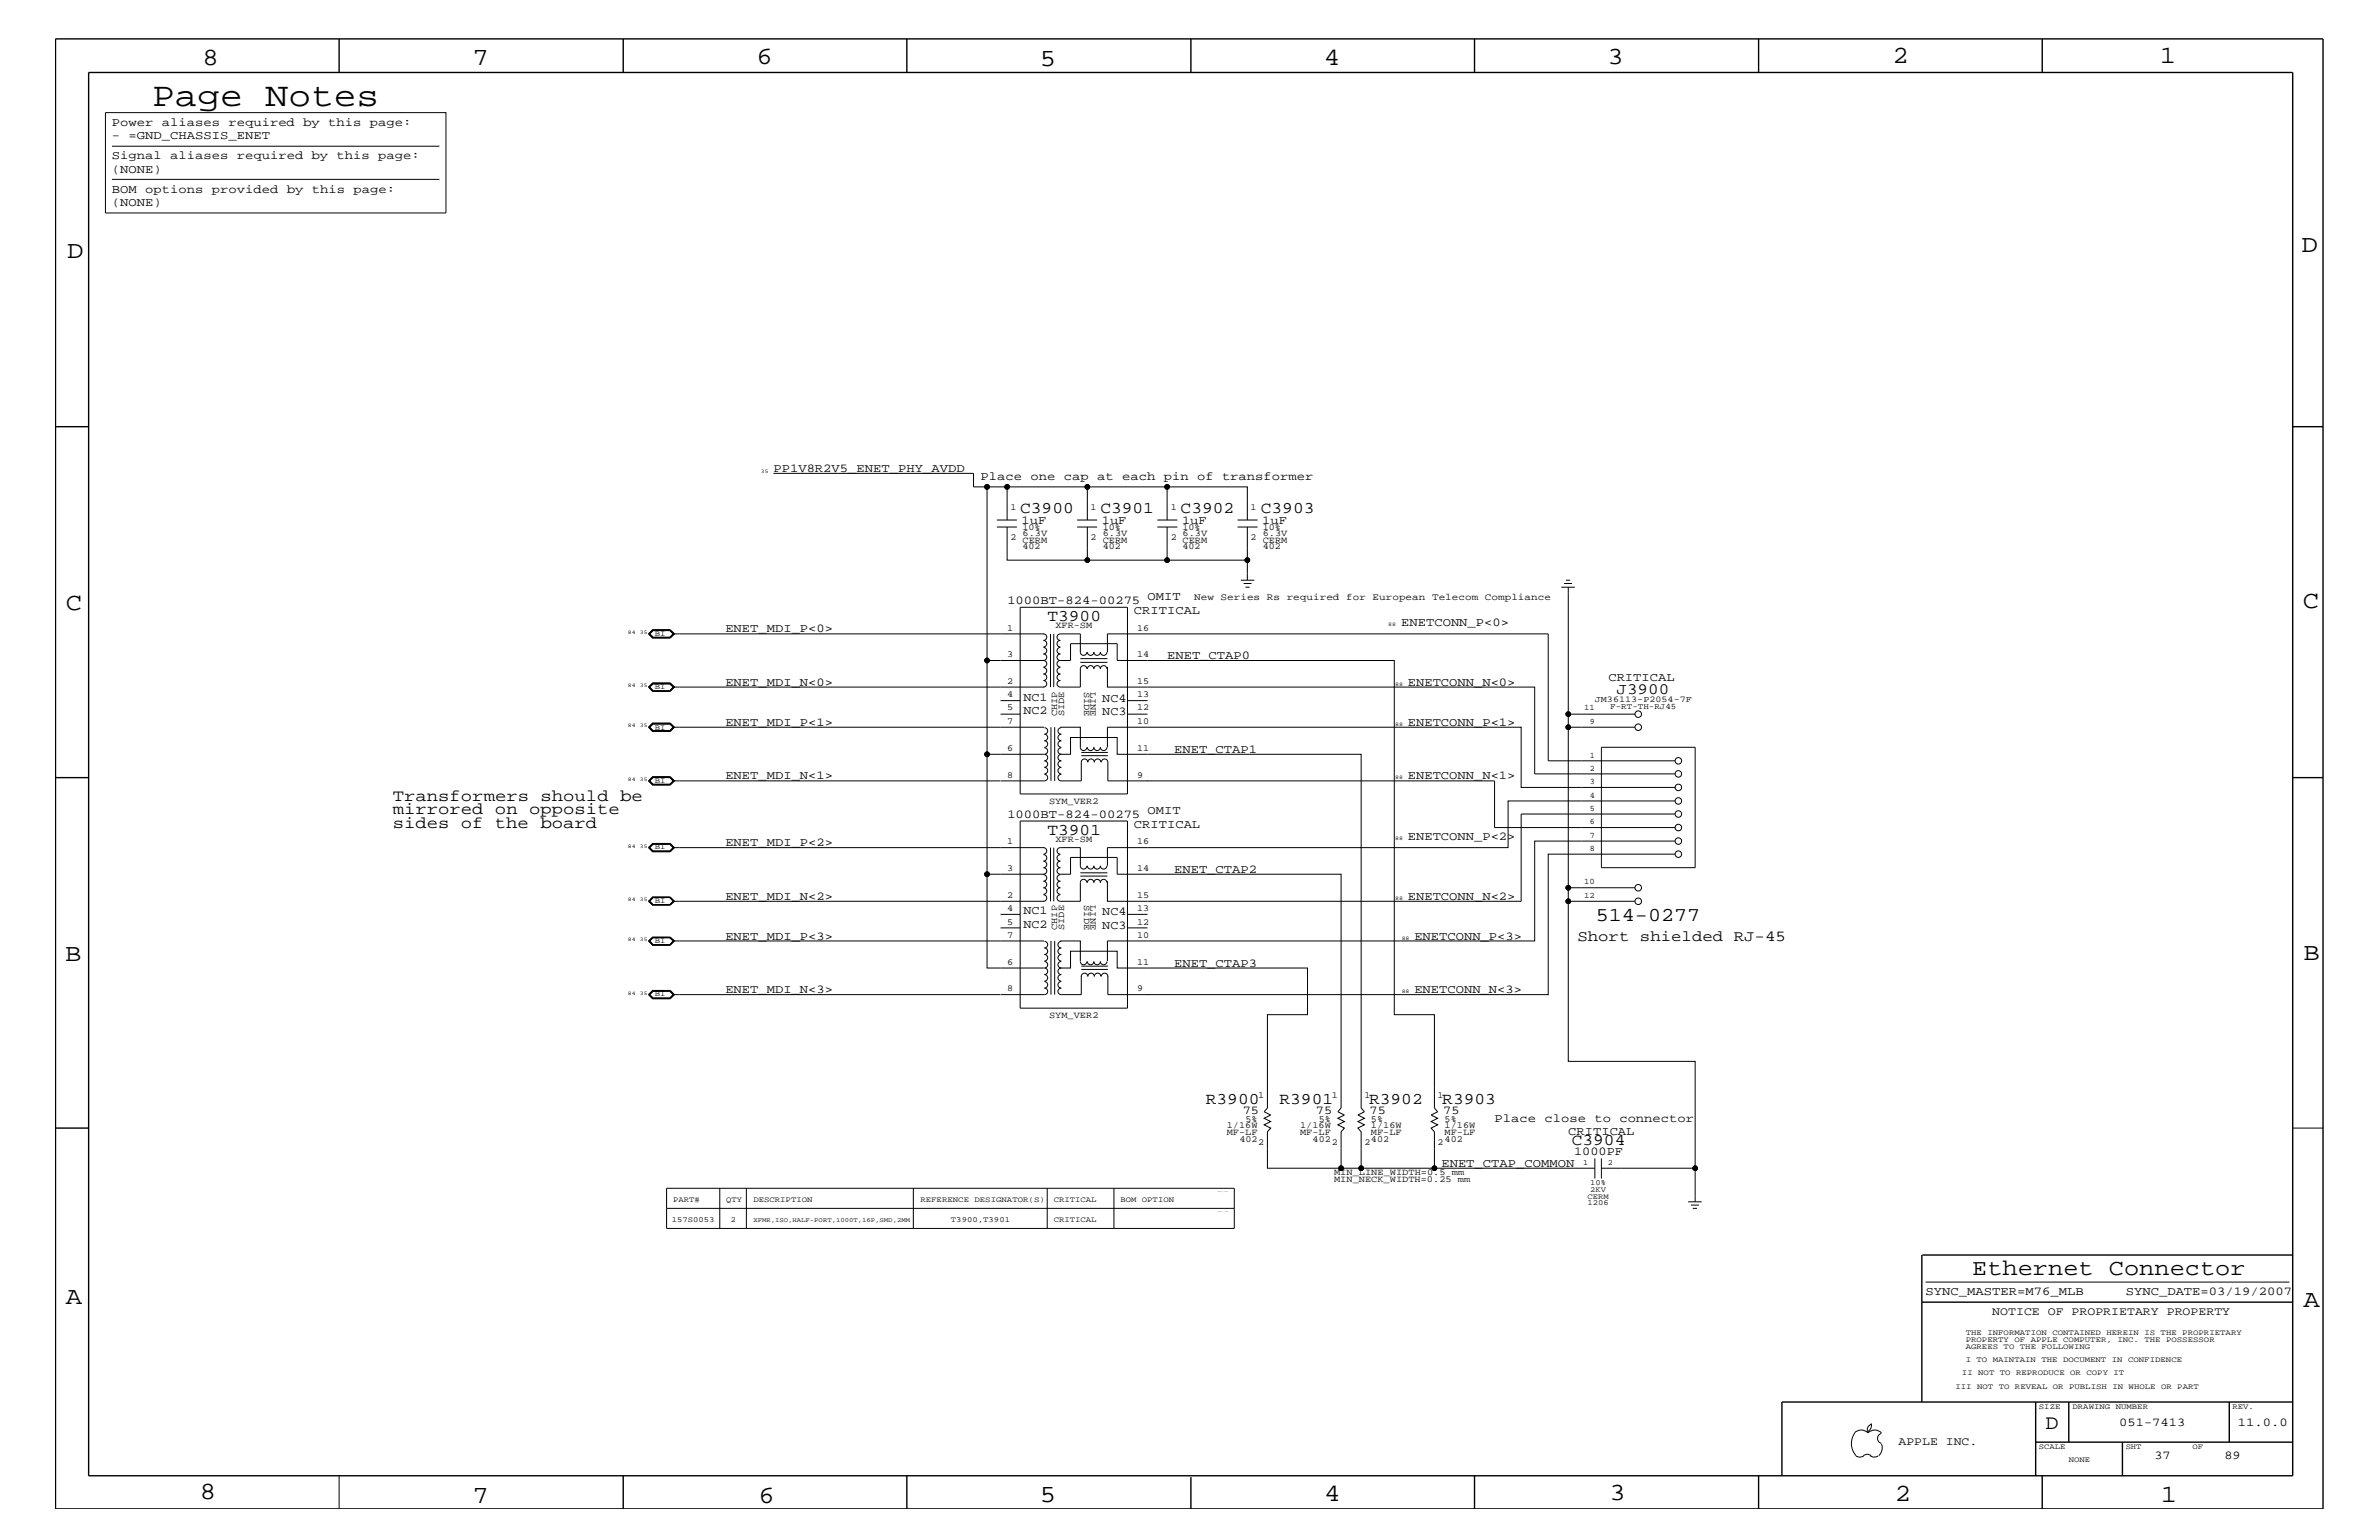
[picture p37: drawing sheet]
<svg xmlns="http://www.w3.org/2000/svg" width="432mm" height="279mm" viewBox="0 0 432 279" stroke-linecap="round" stroke-linejoin="round" font-family="sans-serif">
<defs><g id="words">
<text font-size="6.2" x="27.6" y="19.2">Page Notes</text>
<g font-size="4.5">
<text x="36.7" y="11.7">8</text>
<text x="85.8" y="11.7">7</text>
<text x="137.3" y="11.5">6</text>
<text x="240.3" y="11.7">4</text>
<text x="291.8" y="11.5">3</text>
<text x="343.5" y="11.5">2</text>
<text x="392" y="11.5">1</text>
<text x="188.7" y="12.1">5</text>
<text x="12.2" y="46.8">D</text>
<text x="417.7" y="45.7">D</text>
<text x="11.9" y="110.6">C</text>
<text x="418" y="110.3">C</text>
<text x="11.9" y="174.3">B</text>
<text x="418.1" y="174.2">B</text>
<text x="11.9" y="236.7">A</text>
<text x="418.1" y="237.1">A</text>
<text x="36.2" y="271.9">8</text>
<text x="85.8" y="272.7">7</text>
<text x="137.7" y="272.7">6</text>
<text x="188.7" y="272.5">5</text>
<text x="240.4" y="272.3">4</text>
<text x="292.1" y="272.2">3</text>
<text x="343.9" y="272.3">2</text>
<text x="392.2" y="272.6">1</text>
</g>
<text font-size="4.1" x="358" y="231.3">Ethernet Connector</text>
<text font-size="3.7" x="371.3" y="259.3">D</text>
<text font-size="3.6" x="289.6" y="167.1">514-0277</text>
<g font-size="3">
<text x="185.2" y="93.2">C3900</text>
<text x="199.7" y="93.2">C3901</text>
<text x="214.3" y="93.2">C3902</text>
<text x="228.9" y="93.2">C3903</text>
<text x="190.1" y="112.7">T3900</text>
<text x="71.3" y="147.7">mirrored on opposite</text>
<text x="71.3" y="145.3">Transformers should be</text>
<text x="71.3" y="150.1">sides of the board</text>
<text x="190.1" y="151.5">T3901</text>
<text x="218.9" y="200.3">R3900</text>
<text x="232.2" y="200.3">R3901</text>
<text x="248.5" y="200.3">R3902</text>
<text x="261.8" y="200.3">R3903</text>
<text x="285.3" y="207.7">C3904</text>
</g>
<text font-size="2.9" x="293.4" y="125.9">J3900</text>
<text font-size="2.8" x="286.3" y="170.7">Short shielded RJ-45</text>
<g font-size="2.2">
<text x="20.3" y="22.9">Power aliases required by this page:</text>
<text x="20.3" y="25.3">- =GND_CHASSIS_ENET</text>
<text x="20.3" y="28.9">Signal aliases required by this page:</text>
<text x="20.3" y="31.4">(NONE)</text>
<text x="20.3" y="35">BOM options provided by this page:</text>
<text x="20.3" y="37.4">(NONE)</text>
<text x="140.4" y="85.6">PP1V8R2V5_ENET_PHY_AVDD</text>
<text x="178" y="87.1">Place one cap at each pin of transformer</text>
<text x="185.4" y="95">1uF</text>
<text x="200" y="95">1uF</text>
<text x="214.5" y="95">1uF</text>
<text x="229.1" y="95">1uF</text>
<text x="182.8" y="109.5">1000BT-824-00275</text>
<text x="205.8" y="111.4">CRITICAL</text>
<text x="208.3" y="108.9">OMIT</text>
<text x="254.3" y="113.6">ENETCONN_P&lt;0&gt;</text>
<text x="131.7" y="114.8">ENET_MDI_P&lt;0&gt;</text>
<text x="211.8" y="119.6">ENET_CTAP0</text>
<text x="131.7" y="124.4">ENET_MDI_N&lt;0&gt;</text>
<text x="255.5" y="124.4">ENETCONN_N&lt;0&gt;</text>
<text x="291.9" y="123.5">CRITICAL</text>
<text x="131.7" y="131.7">ENET_MDI_P&lt;1&gt;</text>
<text x="185.8" y="129.6">NC2</text>
<text x="185.8" y="127.1">NC1</text>
<text x="200.1" y="129.7">NC3</text>
<text x="200.1" y="127.3">NC4</text>
<text x="255.5" y="131.7">ENETCONN_P&lt;1&gt;</text>
<text x="213.1" y="136.6">ENET_CTAP1</text>
<text x="131.7" y="141.4">ENET_MDI_N&lt;1&gt;</text>
<text x="255.5" y="141.4">ENETCONN_N&lt;1&gt;</text>
<text x="182.8" y="148.4">1000BT-824-00275</text>
<text x="208.3" y="147.7">OMIT</text>
<text x="131.7" y="153.5">ENET_MDI_P&lt;2&gt;</text>
<text x="205.8" y="150.1">CRITICAL</text>
<text x="255.5" y="152.3">ENETCONN_P&lt;2&gt;</text>
<text x="213.1" y="158.4">ENET_CTAP2</text>
<text x="131.7" y="163.3">ENET_MDI_N&lt;2&gt;</text>
<text x="185.8" y="165.9">NC1</text>
<text x="200.1" y="166.1">NC4</text>
<text x="255.5" y="163.3">ENETCONN_N&lt;2&gt;</text>
<text x="131.7" y="170.5">ENET_MDI_P&lt;3&gt;</text>
<text x="185.8" y="168.3">NC2</text>
<text x="200.1" y="168.5">NC3</text>
<text x="256.7" y="170.5">ENETCONN_P&lt;3&gt;</text>
<text x="213.1" y="175.4">ENET_CTAP3</text>
<text x="131.7" y="180.2">ENET_MDI_N&lt;3&gt;</text>
<text x="256.7" y="180.2">ENETCONN_N&lt;3&gt;</text>
<text x="225.6" y="202.1">75</text>
<text x="238.8" y="202.1">75</text>
<text x="248.6" y="202.1">75</text>
<text x="262" y="202.1">75</text>
<text x="271.3" y="203.5">Place close to connector</text>
<text x="284.6" y="205.9">CRITICAL</text>
<text x="285.7" y="209.6">1000PF</text>
<text x="261.6" y="211.7">ENET_CTAP_COMMON</text>
<text x="349.5" y="235">SYNC_MASTER=M76_MLB</text>
<text x="385.8" y="235">SYNC_DATE=03/19/2007</text>
<text x="384.6" y="258.7">051-7413</text>
<text x="406.2" y="258.7">11.0.0</text>
<text x="391" y="264.7">37</text>
<text x="403.7" y="264.7">89</text>
</g>
<g font-size="2.1">
<text x="361.6" y="238.6">NOTICE OF PROPRIETARY PROPERTY</text>
<text x="344.6" y="262.2">APPLE INC.</text>
</g>
<text font-size="1.8" x="216.7" y="108.9">New Series Rs required for European Telecom Compliance</text>
<g font-size="1.7">
<text x="183.4" y="92.6">1</text>
<text x="198" y="92.6">1</text>
<text x="212.5" y="92.6">1</text>
<text x="227" y="92.6">1</text>
<text x="183.4" y="98">2</text>
<text x="185.6" y="99.7">402</text>
<text x="185.6" y="96.2">10%</text>
<text x="185.6" y="97.3">6.3V</text>
<text x="185.6" y="98.5">CERM</text>
<text x="198" y="98">2</text>
<text x="200.2" y="98.5">CERM</text>
<text x="200.2" y="96.2">10%</text>
<text x="200.2" y="99.7">402</text>
<text x="200.2" y="97.3">6.3V</text>
<text x="212.5" y="98">2</text>
<text x="214.6" y="97.3">6.3V</text>
<text x="214.6" y="99.7">402</text>
<text x="214.6" y="98.5">CERM</text>
<text x="214.6" y="96.2">10%</text>
<text x="227" y="98">2</text>
<text x="229.2" y="99.7">402</text>
<text x="229.2" y="98.5">CERM</text>
<text x="229.2" y="97.3">6.3V</text>
<text x="229.2" y="96.2">10%</text>
<text x="191.6" y="114">XFR-SM</text>
<text x="182.8" y="114.4">1</text>
<text x="182.8" y="119.2">3</text>
<text x="206.4" y="119.2">14</text>
<text x="206.4" y="114.4">16</text>
<text x="182.8" y="124.1">2</text>
<text x="196.8" y="125.5" transform="rotate(90 196.8 125.5)">SIDE</text>
<text x="198" y="125.5" transform="rotate(90 198 125.5)">LINE</text>
<text x="206.4" y="124.1">15</text>
<text x="182.8" y="131.3">7</text>
<text x="182.8" y="126.5">4</text>
<text x="182.8" y="128.9">5</text>
<text x="191.9" y="129.9" transform="rotate(-90 191.9 129.9)">CHIP</text>
<text x="193.1" y="129.9" transform="rotate(-90 193.1 129.9)">SIDE</text>
<text x="206.4" y="131.3">10</text>
<text x="206.4" y="128.9">12</text>
<text x="206.4" y="126.5">13</text>
<text x="182.8" y="136.2">6</text>
<text x="206.4" y="136.2">11</text>
<text x="182.8" y="141.1">8</text>
<text x="206.4" y="141.1">9</text>
<text x="190.4" y="145.9">SYM_VER2</text>
<text x="182.8" y="153.2">1</text>
<text x="191.6" y="152.9">XFR-SM</text>
<text x="206.4" y="153.2">16</text>
<text x="182.8" y="158">3</text>
<text x="206.4" y="158">14</text>
<text x="182.8" y="162.8">2</text>
<text x="182.8" y="165.3">4</text>
<text x="182.8" y="167.8">5</text>
<text x="196.8" y="164.2" transform="rotate(90 196.8 164.2)">SIDE</text>
<text x="198" y="164.2" transform="rotate(90 198 164.2)">LINE</text>
<text x="206.4" y="162.8">15</text>
<text x="206.4" y="167.8">12</text>
<text x="206.4" y="165.3">13</text>
<text x="182.8" y="170.1">7</text>
<text x="191.9" y="168.7" transform="rotate(-90 191.9 168.7)">CHIP</text>
<text x="193.1" y="168.7" transform="rotate(-90 193.1 168.7)">SIDE</text>
<text x="206.4" y="170.1">10</text>
<text x="182.8" y="175">6</text>
<text x="182.8" y="179.9">8</text>
<text x="206.4" y="175">11</text>
<text x="206.4" y="179.9">9</text>
<text x="190.4" y="184.7">SYM_VER2</text>
<text x="226.1" y="203.5">5%</text>
<text x="228.3" y="199.2">1</text>
<text x="239.4" y="203.5">5%</text>
<text x="241.7" y="199.2">1</text>
<text x="247.6" y="199.2">1</text>
<text x="248.8" y="203.5">5%</text>
<text x="260.9" y="199.2">1</text>
<text x="262.2" y="203.5">5%</text>
<text x="222.7" y="205.9">MF-LF</text>
<text x="222.7" y="204.7">1/16W</text>
<text x="225" y="207.1">402</text>
<text x="228.3" y="207.7">2</text>
<text x="236" y="205.9">MF-LF</text>
<text x="236" y="204.7">1/16W</text>
<text x="238.3" y="207.1">402</text>
<text x="241.7" y="207.7">2</text>
<text x="247.6" y="207.7">2</text>
<text x="248.8" y="207.1">402</text>
<text x="248.8" y="205.9">MF-LF</text>
<text x="248.8" y="204.7">1/16W</text>
<text x="260.9" y="207.7">2</text>
<text x="262.2" y="204.7">1/16W</text>
<text x="262.2" y="207.1">402</text>
<text x="262.2" y="205.9">MF-LF</text>
<text x="242.1" y="214.4">MIN_NECK_WIDTH=0.25 mm</text>
<text x="242.1" y="213.2">MIN_LINE_WIDTH=0.5 mm</text>
</g>
<text font-size="1.6" x="289.5" y="127.4">JM36113-P2054-7F</text>
<g font-size="1.5">
<text x="287.5" y="128.9">11</text>
<text x="288.5" y="131.3">9</text>
<text x="292.3" y="128.6">F-RT-TH-RJ45</text>
<text x="288.5" y="137.4">1</text>
<text x="288.5" y="139.8">2</text>
<text x="288.5" y="142.3">3</text>
<text x="288.5" y="144.7">4</text>
<text x="288.5" y="147.1">5</text>
<text x="288.5" y="149.5">6</text>
<text x="288.5" y="152">7</text>
<text x="288.5" y="154.4">8</text>
<text x="287.5" y="160.5">10</text>
<text x="287.5" y="162.8">12</text>
</g>
<g font-size="1.4">
<text x="118.9" y="115.3">BI</text>
<text x="118.9" y="125.1">BI</text>
<text x="118.9" y="132.4">BI</text>
<text x="118.9" y="142">BI</text>
<text x="118.9" y="154.1">BI</text>
<text x="118.9" y="163.9">BI</text>
<text x="118.9" y="171.1">BI</text>
<text x="118.9" y="180.8">BI</text>
<text x="287.4" y="211.4">1</text>
<text x="288.6" y="215">10%</text>
<text x="291.8" y="211.4">2</text>
<text x="121.9" y="221.7">157S0053</text>
<text x="122.2" y="218">PART#</text>
<text x="131.8" y="218">QTY</text>
<text x="132.6" y="221.7">2</text>
<text x="136.7" y="218">DESCRIPTION</text>
<text x="167" y="218">REFERENCE DESIGNATOR(S)</text>
<text x="172.6" y="221.7">T3900,T3901</text>
<text x="191.3" y="218">CRITICAL</text>
<text x="191.3" y="221.7">CRITICAL</text>
<text x="203.4" y="218">BOM OPTION</text>
<text x="288.1" y="218.6">1206</text>
<text x="288.1" y="217.5">CERM</text>
<text x="288.6" y="216.2">2KV</text>
<text x="356.8" y="242.3">THE INFORMATION CONTAINED HEREIN IS THE PROPRIETARY</text>
<text x="356.8" y="243.5">PROPERTY OF APPLE COMPUTER, INC. THE POSSESSOR</text>
<text x="356.8" y="244.7">AGREES TO THE FOLLOWING</text>
<text x="354.9" y="252">III NOT TO REVEAL OR PUBLISH IN WHOLE OR PART</text>
<text x="356.1" y="249.5">II NOT TO REPRODUCE OR COPY IT</text>
<text x="356.8" y="247.1">I TO MAINTAIN THE DOCUMENT IN CONFIDENCE</text>
<text x="370.1" y="255.6">SIZE</text>
<text x="376.2" y="255.6">DRAWING NUMBER</text>
<text x="405.2" y="255.6">REV.</text>
<text x="370.1" y="262.9">SCALE</text>
<text x="385.8" y="262.9">SHT</text>
<text x="397.9" y="262.9">OF</text>
<text x="375.5" y="265.3">NONE</text>
</g>
<text font-size="1.2" x="136.7" y="221.7">XFMR,ISO,HALF-PORT,1000T,16P,SMD,2MM</text>
<g font-size="1">
<text x="138.1" y="85.9">35</text>
<text x="252" y="113.6">88</text>
<text x="114" y="115">84</text>
<text x="116.2" y="115">35</text>
<text x="114" y="124.7">84</text>
<text x="116.2" y="124.7">35</text>
<text x="253.2" y="124.4">88</text>
<text x="114" y="131.9">84</text>
<text x="116.2" y="131.9">35</text>
<text x="253.2" y="131.7">88</text>
<text x="114" y="141.7">84</text>
<text x="116.2" y="141.7">35</text>
<text x="253.2" y="141.4">88</text>
<text x="114" y="153.8">84</text>
<text x="116.2" y="153.8">35</text>
<text x="253.2" y="152.3">88</text>
<text x="114" y="163.5">84</text>
<text x="116.2" y="163.5">35</text>
<text x="253.2" y="163.3">88</text>
<text x="114" y="170.7">84</text>
<text x="116.2" y="170.7">35</text>
<text x="254.4" y="170.5">88</text>
<text x="114" y="180.5">84</text>
<text x="116.2" y="180.5">35</text>
<text x="254.4" y="180.2">88</text>
</g>
</g></defs>
<g fill="none" stroke="#000" stroke-width=".18">
<path d="M19.1 20.4h61.8v18.2h-61.8zM20.3 32.5h59.5M20.3 26.5h59.5M140.4 85.9h36.3v2.4h6.1M179.2 88.3v31.5M180.9 95.6h3.7M180.9 94.3h3.7M182.8 94.3v-6h14.6v6M182.8 95.6v6h14.6M195.5 95.6h3.6M195.5 94.3h3.6M197.4 95.6v6h14.4"/>
<path d="M197.4 88.3h14.4M210.1 95.6h3.6M210.1 94.3h3.6M211.8 94.3v-6h14.6v6M211.8 95.6v6M224.6 95.6h3.7M224.6 94.3h3.7M226.4 95.6v9.7M117.9 115l.6-.6h3.1l.6 .6-.6 .6h-3.1zM118.4 114.2h3.3l.7 .8-.7 .8h-3.3l-.7-.8zM121.6 114.3h-3.1l-.6 .7 .6 .7h3.1M121.6 114.3h-3.2l-.6 .7 .6 .7h3.2"/>
<path d="M121.6 114.3l.7 .7-.7 .7M122.2 115h67.3M185.2 110.2h19.4v33.8h-19.4zM189.4 117.5a.59 .59 0 0 1 .6 .6 .59 .59 0 0 1-.6 .5 .59 .59 0 0 1 .6 .6 .59 .59 0 0 1-.6 .6 .59 .59 0 0 1 .6 .6 .59 .59 0 0 1-.6 .6M189.4 115a.59 .59 0 0 1 .6 .6 .59 .59 0 0 1-.6 .6 .59 .59 0 0 1 .6 .6 .59 .59 0 0 1-.6 .6M189.5 119.8h-10.3v17h10.3M190.7 115v9.7M191.3 115v9.7M192.4 119.8h1.9v-3h8.5v3h50.3v64.3h7.3v16.9l.5 .7-1.1 .6 1.1 .6-1.1 .6 1.1 .6-1.1 .6 .6 .6v6.6h29.1M192.4 119.8a.59 .59 0 0 0-.5 .6 .59 .59 0 0 0 .6 .6M192.4 117.5a.59 .59 0 0 0-.5 .6 .59 .59 0 0 0 .6 .5 .59 .59 0 0 0-.6 .6 .59 .59 0 0 0 .6 .6M192.5 117.4a.59 .59 0 0 1-.6-.6 .59 .59 0 0 1 .6-.6 .59 .59 0 0 1-.6-.6 .59 .59 0 0 1 .5-.6h3.7v3.3a.59 .59 0 0 0 .6 .6 .59 .59 0 0 0 .6-.6"/>
<path d="M196.1 119.5h4.9M197.4 118.3a.59 .59 0 0 0 .6 .6 .59 .59 0 0 0 .5-.6 .59 .59 0 0 0 .6 .6 .59 .59 0 0 0 .6-.6 .59 .59 0 0 0 .6 .6 .59 .59 0 0 0 .6-.6M201 118.3v-3.3h80v23h23M211.8 101.6h14.6M225.2 105.3h2.5M225.7 105.9h1.5M226.1 106.5h.7M283.4 106.5h2.4M283.9 105.9h1.4M284.2 105.3h.8M284.6 106.5v23.1h12.2M117.7 124.7l.7-.8h3.3l.7 .8-.7 .7h-3.3z"/>
<path d="M117.7 131.9l.7-.7h3.3l.7 .7-.7 .8h-3.3zM117.8 124.7l.6-.7h3.2l.7 .7-.7 .7h-3.2zM117.8 131.9l.6-.6h3.2l.7 .6-.7 .8h-3.2zM117.9 131.9l.6-.6h3.1l.7 .6-.7 .7h-3.1zM117.9 131.9l.6-.6h3.1l.6 .6-.6 .6h-3.1zM121.6 124.1h-3.1l-.6 .6 .6 .6h3.1M121.6 124.1l.7 .6-.7 .6M121.6 124.1l.6 .6-.6 .6M122.2 124.7h67.3M122.2 131.9h67.3M179.2 136.8v21.8M181.6 129.6h3.6"/>
<path d="M181.6 127.1h3.6M189.4 121.1a.59 .59 0 0 1 .6 .6 .59 .59 0 0 1-.6 .6 .59 .59 0 0 1 .6 .6 .59 .59 0 0 1-.6 .6 .59 .59 0 0 1 .6 .6 .59 .59 0 0 1-.6 .6M189.6 135.7a.59 .59 0 0 1 .6 .6 .59 .59 0 0 1-.6 .5 .59 .59 0 0 1 .6 .6 .59 .59 0 0 1-.6 .6 .59 .59 0 0 1 .6 .6 .59 .59 0 0 1-.6 .6 .59 .59 0 0 1 .6 .6 .59 .59 0 0 1-.6 .6M189.6 132a.59 .59 0 0 1 .6 .6 .59 .59 0 0 1-.6 .6 .59 .59 0 0 1 .6 .6 .59 .59 0 0 1-.6 .6 .59 .59 0 0 1 .6 .6 .59 .59 0 0 1-.6 .6M190.8 131.9v9.8M191.4 131.9v9.8M192.4 136.8h1.9v-3h8.5v3h44.3v64.2l.6 .7-1.2 .6 1.2 .6-1.2 .6 1.2 .6-1.2 .6 .6 .6v6.6h13.3M192.4 131.9h3.7v3.7a.59 .59 0 0 0 .6 .6 .59 .59 0 0 0 .6-.6M192.4 121.1a.59 .59 0 0 0-.5 .6 .59 .59 0 0 0 .6 .6 .59 .59 0 0 0-.6 .6 .59 .59 0 0 0 .6 .6 .59 .59 0 0 0-.6 .6 .59 .59 0 0 0 .6 .6h3.6v-3.3a.59 .59 0 0 1 .6-.6 .59 .59 0 0 1 .6 .6M192.6 135.7a.59 .59 0 0 0-.6 .6 .59 .59 0 0 0 .6 .5 .59 .59 0 0 0-.6 .6 .59 .59 0 0 0 .6 .6 .59 .59 0 0 0-.6 .6 .59 .59 0 0 0 .6 .6 .59 .59 0 0 0-.6 .6 .59 .59 0 0 0 .6 .6M192.6 132a.59 .59 0 0 0-.6 .6 .59 .59 0 0 0 .6 .6 .59 .59 0 0 0-.6 .6 .59 .59 0 0 0 .6 .6 .59 .59 0 0 0-.6 .6 .59 .59 0 0 0 .6 .6M196.1 120.2h4.9"/>
<path d="M196.3 136.5h4.8M196.3 137.1h4.8M197.4 135.6a.59 .59 0 0 0 .6 .6 .59 .59 0 0 0 .5-.6 .59 .59 0 0 0 .6 .6 .59 .59 0 0 0 .6-.6 .59 .59 0 0 0 .6 .6 .59 .59 0 0 0 .6-.6M197.4 121.4a.59 .59 0 0 1 .6-.6 .59 .59 0 0 1 .5 .6 .59 .59 0 0 1 .6-.6 .59 .59 0 0 1 .6 .6 .59 .59 0 0 1 .6-.6 .59 .59 0 0 1 .6 .6M199.8 138.3a.59 .59 0 0 0-.6-.6 .59 .59 0 0 0-.6 .6 .59 .59 0 0 0-.6-.6 .59 .59 0 0 0-.6 .6 .59 .59 0 0 0-.5-.6 .59 .59 0 0 0-.6 .6v3.4h-3.7a.59 .59 0 0 1-.6-.6 .59 .59 0 0 1 .6-.6M199.9 138.3a.59 .59 0 0 1 .6-.6 .59 .59 0 0 1 .6 .6v3.4h70.2v8.4h32.7M201 121v3.7h77.6v15.7h25.4M201 135.6v-3.7h75.1v11h27.9M204.6 129.6h3.7M204.6 127.1h3.7M284.6 129.6v2.3h12.2M284.6 131.9v29.2h12.2"/>
<path d="M290.7 135.6h17v21.8h-17zM117.7 153.8l.7-.8h3.3l.7 .8-.7 .7h-3.3zM117.9 141.7l.6-.6h3.1l.6 .6-.6 .6h-3.1zM117.9 153.8l.6-.6h3.1l.6 .6-.6 .6h-3.1zM118.4 140.9h3.3l.7 .8-.7 .7h-3.3l-.7-.7zM121.6 141h-3.1l-.6 .7 .6 .7h3.1M121.6 141h-3.2l-.6 .7 .6 .7h3.2M121.6 141l.7 .7-.7 .7M121.6 153.1h-3.1l-.6 .7 .6 .7h3.1M121.6 153.1h-3.2l-.6 .7 .6 .7h3.2M121.6 153.1l.7 .7-.7 .7M122.2 141.7h59.4"/>
<path d="M122.2 153.8h67.3M185.2 149h19.4v33.9h-19.4zM189.4 158.7a.59 .59 0 0 1 .6 .6 .59 .59 0 0 1-.6 .6 .59 .59 0 0 1 .6 .6 .59 .59 0 0 1-.6 .6 .59 .59 0 0 1 .6 .6 .59 .59 0 0 1-.6 .5M189.4 155.1a.59 .59 0 0 1 .6 .5 .59 .59 0 0 1-.6 .6 .59 .59 0 0 1 .6 .6 .59 .59 0 0 1-.6 .6 .59 .59 0 0 1 .6 .6 .59 .59 0 0 1-.6 .6M189.4 153.8a.59 .59 0 0 1 .6 .6 .59 .59 0 0 1-.6 .6M189.5 158.6h-10.3v17h10.3M189.6 140.5a.59 .59 0 0 1 .6 .6 .59 .59 0 0 1-.6 .6h-7.9M190.7 153.8v9.7M191.3 153.8v9.7M192.4 155.1a.59 .59 0 0 0-.5 .5 .59 .59 0 0 0 .6 .6 .59 .59 0 0 0-.6 .6 .59 .59 0 0 0 .6 .6 .59 .59 0 0 0-.6 .6 .59 .59 0 0 0 .6 .6h1.8v-3h8.5v3h40.6v42.4l-.6 .7 1.2 .6-1.2 .6 1.2 .6-1.2 .6 1.2 .6-.6 .6v6.6h3.7M192.4 158.7a.59 .59 0 0 0-.5 .6 .59 .59 0 0 0 .6 .6 .59 .59 0 0 0-.6 .6 .59 .59 0 0 0 .6 .6 .59 .59 0 0 0-.6 .6 .59 .59 0 0 0 .6 .5M192.5 155a.59 .59 0 0 1-.6-.6 .59 .59 0 0 1 .5-.6h3.7v3.3a.59 .59 0 0 0 .6 .6 .59 .59 0 0 0 .6-.6"/>
<path d="M196.1 158.9h4.9M196.1 158.4h4.9M197.4 157.1a.59 .59 0 0 0 .6 .6 .59 .59 0 0 0 .5-.6 .59 .59 0 0 0 .6 .6 .59 .59 0 0 0 .6-.6 .59 .59 0 0 0 .6 .6 .59 .59 0 0 0 .6-.6M304 147.7h-27.9v15.8h-75.1v-3.6M304 155h-23v25.5h-72.7M304 152.6h-25.4v18.1h-77.6v3.7M304 145.3h-30.3v8.5h-72.7v3.3M117.7 163.5l.7-.7h3.3l.7 .7-.7 .7h-3.3zM117.7 170.7l.7-.7h3.3l.7 .7-.7 .8h-3.3zM117.8 170.7l.6-.7h3.2l.7 .7-.7 .8h-3.2zM118.4 162.8h3.2l.7 .7-.7 .7h-3.2l-.6-.7zM121.6 162.8h-3.1l-.6 .7 .6 .6h3.1"/>
<path d="M121.6 162.8l.7 .7-.7 .6M121.6 162.8l.6 .7-.6 .6M121.6 170.1h-3.1l-.6 .6 .6 .7h3.1M121.6 170.1l.7 .6-.7 .7M121.6 170.1l.6 .6-.6 .7M121.6 179.8h-3.1l-.6 .7 .6 .6h3.1M121.6 179.8h-3.2l-.6 .7 .6 .6h3.2M121.6 179.8l.7 .7-.7 .6M122.2 163.5h67.3M122.2 170.7h67.3M181.6 168.3h3.6M181.6 165.9h3.6"/>
<path d="M189.4 162.3a.59 .59 0 0 1 .6 .6 .59 .59 0 0 1-.6 .6M189.6 174.4a.59 .59 0 0 1 .6 .6 .59 .59 0 0 1-.6 .6 .59 .59 0 0 1 .6 .6 .59 .59 0 0 1-.6 .6 .59 .59 0 0 1 .6 .6 .59 .59 0 0 1-.6 .6M189.6 178.1a.59 .59 0 0 1 .6 .6 .59 .59 0 0 1-.6 .6 .59 .59 0 0 1 .6 .6 .59 .59 0 0 1-.6 .6h-7.9M189.6 170.8a.59 .59 0 0 1 .6 .6 .59 .59 0 0 1-.6 .6 .59 .59 0 0 1 .6 .6 .59 .59 0 0 1-.6 .6 .59 .59 0 0 1 .6 .6 .59 .59 0 0 1-.6 .6M190.8 170.7v9.8M191.4 170.7v9.8M192.4 175.6h1.9v-3h8.5v3h34.5v8.5h-7.3v16.9l-.6 .7 1.2 .6-1.2 .6 1.2 .6-1.2 .6 1.2 .6-.6 .6v6.6h13.4M192.4 170.7h3.7v3.7M192.6 174.4a.59 .59 0 0 0-.6 .6 .59 .59 0 0 0 .6 .6 .59 .59 0 0 0-.6 .6 .59 .59 0 0 0 .6 .6 .59 .59 0 0 0-.6 .6 .59 .59 0 0 0 .6 .6M192.6 170.8a.59 .59 0 0 0-.6 .6 .59 .59 0 0 0 .6 .6 .59 .59 0 0 0-.6 .6 .59 .59 0 0 0 .6 .6 .59 .59 0 0 0-.6 .6 .59 .59 0 0 0 .6 .6M196.1 174.4a.59 .59 0 0 0 .6 .6 .59 .59 0 0 0 .6-.6M196.3 177.1v3.4h-3.7a.59 .59 0 0 1-.6-.6 .59 .59 0 0 1 .6-.6 .59 .59 0 0 1-.6-.6 .59 .59 0 0 1 .6-.6"/>
<path d="M196.3 177.2a.59 .59 0 0 1 .6-.6 .59 .59 0 0 1 .5 .6 .59 .59 0 0 1 .6-.6 .59 .59 0 0 1 .6 .6 .59 .59 0 0 1 .6-.6 .59 .59 0 0 1 .6 .6M196.3 175.3h4.8M196.3 175.9h4.8M197.3 160.1a.59 .59 0 0 0-.6-.6 .59 .59 0 0 0-.6 .6v3.4h-3.6a.59 .59 0 0 1-.6-.6 .59 .59 0 0 1 .5-.6M197.4 174.4a.59 .59 0 0 0 .6 .6 .59 .59 0 0 0 .5-.6 .59 .59 0 0 0 .6 .6 .59 .59 0 0 0 .6-.6 .59 .59 0 0 0 .6 .6 .59 .59 0 0 0 .6-.6M197.4 160.1a.59 .59 0 0 1 .6-.6 .59 .59 0 0 1 .5 .6 .59 .59 0 0 1 .6-.6 .59 .59 0 0 1 .6 .6 .59 .59 0 0 1 .6-.6 .59 .59 0 0 1 .6 .6M199.9 177.2a.59 .59 0 0 1 .6-.6 .59 .59 0 0 1 .6 .6M201.1 177.1v3.4h7.3M204.6 168.3h3.7M204.6 165.9h3.7M284.6 161.1v2.4M296.8 163.5h-12.2v29.1h23.1v19.3h-17"/>
<path d="M117.7 180.5l.7-.8h3.3l.7 .8-.7 .7h-3.3zM117.9 180.5l.6-.6h3.1l.6 .6-.6 .5h-3.1zM122.2 180.5h59.4M121 219.2h103M121 215.6h103v7.3h-103zM130.6 215.6v7.3M135.5 215.6v7.3M165.8 215.6v7.3M190.1 215.6v7.3M202.2 215.6v7.3M289.5 210.2v3.6M290.7 210.2v3.6"/>
<path d="M306.4 218h2.5M306.9 218.6h1.5M307.3 219.2h.7M307.7 211.9v6.1M416.1 204.7h5.5M349.5 232.6h66M336.6 260a1.69 1.69 0 0 1 2.4 0 1.72 1.72 0 0 1 2.5 0M339.6 258.3l.1 .1a1.27 1.27 0 0 1-.7 1.3M339.6 258.4a.99 .99 0 0 0-.6 1.4M61.6 267.7v6.1M336.6 260a3.3 3.3 0 0 0 .3 4.1M336.9 264.1l.7 .3 .7-.3"/>
<path d="M338.2 264.1l.7-.3 .7 .3M339.5 264.1l.7 .3 .7-.3M341.5 260.1a.93 .93 0 0 0-.7 .9 .93 .93 0 0 0 .7 .9M341.5 262l.1 .7a1.99 1.99 0 0 1-.6 1.4"/>
<circle cx="179.2" cy="88.3" r=".42"/>
<circle cx="182.8" cy="88.3" r=".42"/>
<circle cx="197.4" cy="88.3" r=".42"/>
<circle cx="211.8" cy="88.3" r=".42"/>
<circle cx="179.2" cy="119.8" r=".42"/>
<circle cx="197.4" cy="101.6" r=".42"/>
<circle cx="211.8" cy="101.6" r=".42"/>
<circle cx="226.4" cy="101.6" r=".42"/>
<circle cx="179.2" cy="136.8" r=".42"/>
<circle cx="284.6" cy="129.6" r=".42"/>
<circle cx="284.6" cy="131.9" r=".42"/>
<circle cx="297.3" cy="129.6" r=".59"/>
<circle cx="297.3" cy="131.9" r=".59"/>
<circle cx="304.6" cy="138" r=".59"/>
<circle cx="179.2" cy="158.6" r=".42"/>
<circle cx="304.6" cy="145.3" r=".59"/>
<circle cx="304.6" cy="140.4" r=".59"/>
<circle cx="304.6" cy="150.1" r=".59"/>
<circle cx="304.6" cy="155" r=".59"/>
<circle cx="304.6" cy="152.6" r=".59"/>
<circle cx="304.6" cy="142.9" r=".59"/>
<circle cx="304.6" cy="147.7" r=".59"/>
<circle cx="284.6" cy="163.5" r=".42"/>
<circle cx="284.6" cy="161.1" r=".42"/>
<circle cx="297.3" cy="163.5" r=".59"/>
<circle cx="297.3" cy="161.1" r=".59"/>
<circle cx="243.4" cy="211.9" r=".42"/>
<circle cx="247.1" cy="211.9" r=".42"/>
<circle cx="260.3" cy="211.9" r=".42"/>
<circle cx="307.7" cy="211.9" r=".42"/>
</g>
<g fill="none" stroke="#000" stroke-width=".25">
<path d="M10.1 7.1h411.5v266.7h-411.5zM16.1 13.2h400v254.5h-400zM61.6 7.1v6.1M113.1 7.1v6.1M164.6 7.1v6.1M216.2 7.1v6.1M267.6 7.1v6.1M319.2 7.1v6.1M370.7 7.1v6.1M10.1 77.4h6M416.1 77.4h5.5M10.1 141.1h6"/>
<path d="M416.1 141.1h5.5M10.1 204.7h6M348.8 236.2h67.3M348.8 227.7v26.7M348.9 227.7h67.2M369.5 254.4v13.3M375.5 254.4v7.2M404.6 254.4v7.2M416.1 254.4h-92.7v13.3M113.1 267.7v6.1M164.6 267.7v6.1M216.2 268v5.8"/>
<path d="M267.6 267.7v6.1M319.2 267.7v6.1M369.5 261.6h46.6M370.7 267.7v6.1M385.2 261.6v6.1"/>
</g>
<g fill="#000">
<circle cx="179.2" cy="88.3" r=".42"/>
<circle cx="182.8" cy="88.3" r=".42"/>
<circle cx="197.4" cy="88.3" r=".42"/>
<circle cx="211.8" cy="88.3" r=".42"/>
<circle cx="179.2" cy="119.8" r=".42"/>
<circle cx="197.4" cy="101.6" r=".42"/>
<circle cx="211.8" cy="101.6" r=".42"/>
<circle cx="226.4" cy="101.6" r=".42"/>
<circle cx="179.2" cy="136.8" r=".42"/>
<circle cx="284.6" cy="129.6" r=".42"/>
<circle cx="284.6" cy="131.9" r=".42"/>
<circle cx="179.2" cy="158.6" r=".42"/>
<circle cx="284.6" cy="163.5" r=".42"/>
<circle cx="284.6" cy="161.1" r=".42"/>
<circle cx="243.4" cy="211.9" r=".42"/>
<circle cx="247.1" cy="211.9" r=".42"/>
<circle cx="260.3" cy="211.9" r=".42"/>
<circle cx="307.7" cy="211.9" r=".42"/>
</g>
<use href="#words"/>
</svg>
